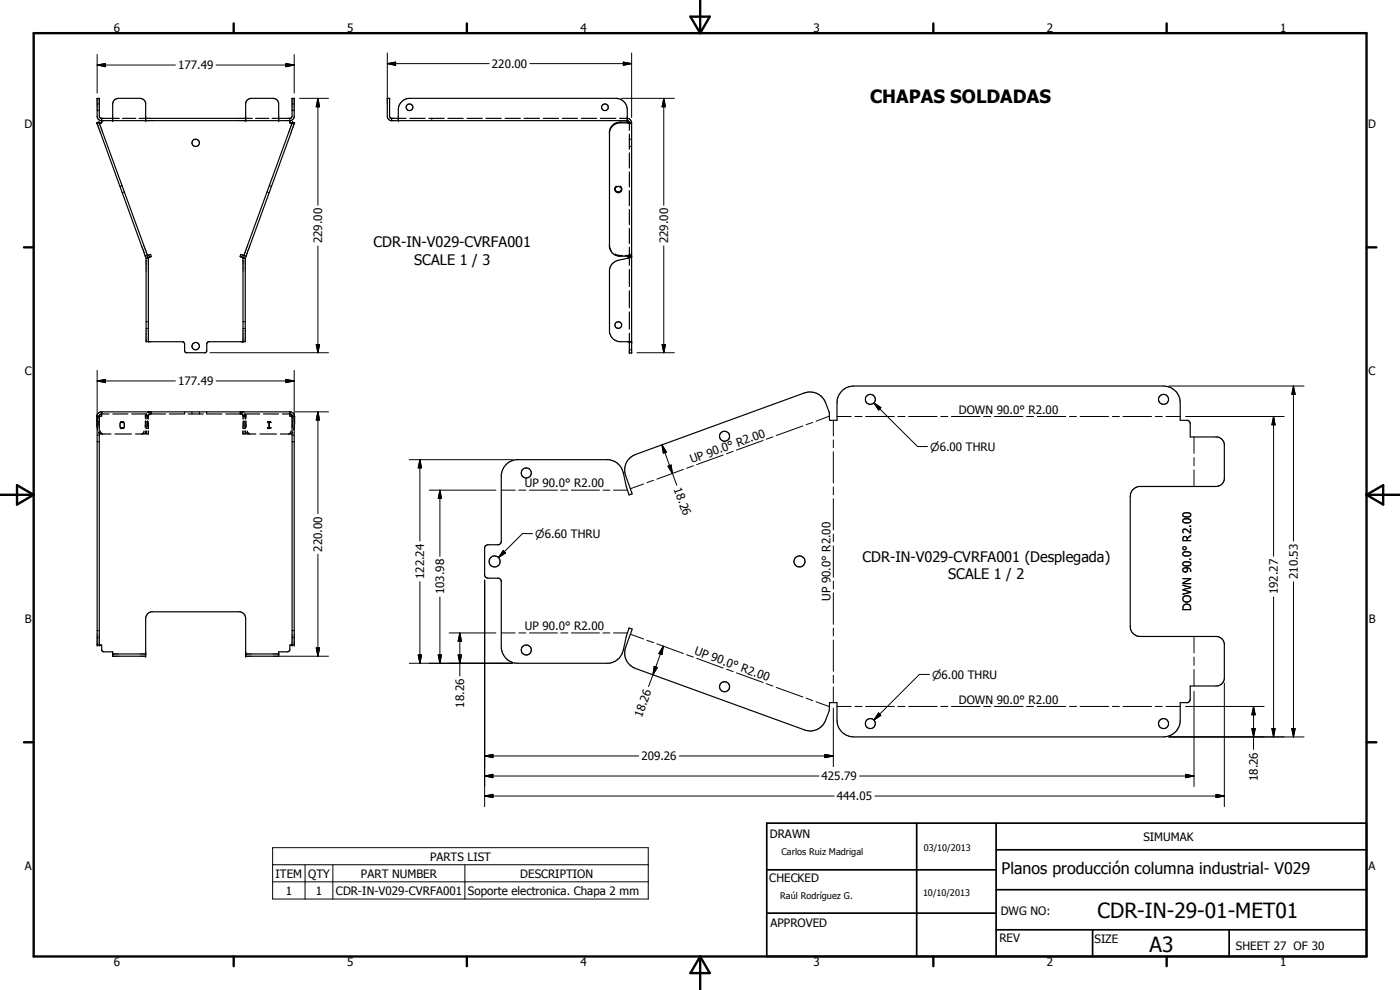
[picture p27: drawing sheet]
<svg xmlns="http://www.w3.org/2000/svg" width="420mm" height="297mm" viewBox="0 0 420 297" stroke-linecap="round" stroke-linejoin="round" font-family="sans-serif">
<defs><g id="words">
<g font-size="6.3">
<text x="329.4" y="275.4">CDR-IN-29-01-MET01</text>
<text x="345" y="285.6">A3</text>
</g>
<text font-size="5.5" x="261.1" y="30.8">CHAPAS SOLDADAS</text>
<text font-size="4.8" x="300.6" y="262.1">Planos producción columna industrial- V029</text>
<g font-size="4.4">
<text x="112.1" y="74.2">CDR-IN-V029-CVRFA001</text>
<text x="124.3" y="79.4">SCALE 1 / 3</text>
<text x="258.8" y="168.5">CDR-IN-V029-CVRFA001 (Desplegada)</text>
<text x="284.6" y="173.7">SCALE 1 / 2</text>
</g>
<g font-size="3.5">
<text x="34.2" y="9.6">6</text>
<text x="104.2" y="9.6">5</text>
<text x="174.2" y="9.6">4</text>
<text x="244.2" y="9.6">3</text>
<text x="314.2" y="9.6">2</text>
<text x="384.2" y="9.6">1</text>
<text x="53.5" y="20.8">177.49</text>
<text x="147.6" y="20.4">220.00</text>
<text x="7.3" y="38.4">D</text>
<text x="410.6" y="38.4">D</text>
<text x="96.7" y="73" transform="rotate(-90 96.7 73)">229.00</text>
<text x="200.5" y="73" transform="rotate(-90 200.5 73)">229.00</text>
<text x="7.4" y="112.6">C</text>
<text x="410.7" y="112.6">C</text>
<text x="53.5" y="115.6">177.49</text>
<text x="287.8" y="124.1">DOWN 90.0° R2.00</text>
<text x="207.6" y="139.1" transform="rotate(-20 207.6 139.1)">UP 90.0° R2.00</text>
<text x="157.5" y="146.2">UP 90.0° R2.00</text>
<text x="202.2" y="146.8" transform="rotate(70 202.2 146.8)">18.26</text>
<text x="96.7" y="165.5" transform="rotate(-90 96.7 165.5)">220.00</text>
<text x="127.3" y="173.8" transform="rotate(-90 127.3 173.8)">122.24</text>
<text x="389.5" y="173.8" transform="rotate(-90 389.5 173.8)">210.53</text>
<text x="133.3" y="178.4" transform="rotate(-90 133.3 178.4)">103.98</text>
<text x="383.5" y="178.4" transform="rotate(-90 383.5 178.4)">192.27</text>
<text x="249.2" y="180.3" transform="rotate(-90 249.2 180.3)">UP 90.0° R2.00</text>
<text x="357.5" y="183.4" transform="rotate(-90 357.5 183.4)">DOWN 90.0° R2.00</text>
<text x="7.4" y="186.9">B</text>
<text x="157.5" y="189.1">UP 90.0° R2.00</text>
<text x="410.8" y="186.9">B</text>
<text x="208.2" y="196.3" transform="rotate(20 208.2 196.3)">UP 90.0° R2.00</text>
<text x="139.3" y="212.3" transform="rotate(-90 139.3 212.3)">18.26</text>
<text x="192.6" y="215.4" transform="rotate(-70 192.6 215.4)">18.26</text>
<text x="287.8" y="211.1">DOWN 90.0° R2.00</text>
<text x="192.5" y="228.1">209.26</text>
<text x="246.6" y="234.1">425.79</text>
<text x="377.5" y="234.4" transform="rotate(-90 377.5 234.4)">18.26</text>
<text x="251.2" y="240.1">444.05</text>
<text x="231" y="251.5">DRAWN</text>
<text x="343.1" y="252.3">SIMUMAK</text>
<text x="7.4" y="261.1">A</text>
<text x="82.7" y="263.3">ITEM</text>
<text x="92.5" y="263.3">QTY</text>
<text x="108.3" y="263.3">PART NUMBER</text>
<text x="129.1" y="258.2">PARTS LIST</text>
<text x="156.1" y="263.3">DESCRIPTION</text>
<text x="410.7" y="261.1">A</text>
<text x="85.8" y="268.4">1</text>
<text x="94.8" y="268.4">1</text>
<text x="100.8" y="268.5">CDR-IN-V029-CVRFA001</text>
<text x="140.5" y="268.5">Soporte electronica. Chapa 2 mm</text>
<text x="230.9" y="264.6">CHECKED</text>
<text x="300.3" y="274.5">DWG NO:</text>
<text x="231.3" y="278.3">APPROVED</text>
<text x="299.9" y="282.6">REV</text>
<text x="328.5" y="283.1">SIZE</text>
<text x="370.9" y="285.1">SHEET 27 OF 30</text>
<text x="34.2" y="289.9">6</text>
<text x="104.2" y="289.9">5</text>
<text x="174.2" y="289.9">4</text>
<text x="244.2" y="289.9">3</text>
<text x="314.2" y="289.9">2</text>
<text x="384.2" y="289.9">1</text>
</g>
<g font-size="3.3">
<text x="279.1" y="135.3">n6.00 THRU</text>
<text x="160.6" y="161.4">n6.60 THRU</text>
<text x="279.7" y="203.7">n6.00 THRU</text>
</g>
<g font-size="2.7">
<text x="234.5" y="256.6">Carlos Ruiz Madrigal</text>
<text x="277.2" y="255.3">03/10/2013</text>
<text x="234.1" y="269.7">Raúl Rodríguez G.</text>
<text x="277" y="268.7">10/10/2013</text>
</g>
</g></defs>
<g fill="#000">
<circle cx="29.1" cy="36.9" r=".18"/>
<circle cx="30.5" cy="36.2" r=".18"/>
<circle cx="30.5" cy="35.5" r=".18"/>
<circle cx="33.8" cy="36.2" r=".18"/>
<circle cx="43.7" cy="36.2" r=".18"/>
<circle cx="73.7" cy="36.2" r=".18"/>
<circle cx="83.6" cy="36.2" r=".18"/>
<circle cx="87" cy="36.2" r=".18"/>
<circle cx="88" cy="37" r=".18"/>
<circle cx="119.5" cy="36.2" r=".18"/>
<circle cx="188.2" cy="36.2" r=".18"/>
<circle cx="188.9" cy="36.9" r=".18"/>
<circle cx="188.9" cy="36.8" r=".18"/>
<circle cx="189" cy="36.9" r=".18"/>
<circle cx="43.6" cy="76.9" r=".18"/>
<circle cx="44.3" cy="76.7" r=".18"/>
<circle cx="73.2" cy="76.7" r=".18"/>
<circle cx="73.8" cy="76.9" r=".18"/>
<circle cx="72.9" cy="102.5" r=".18"/>
<circle cx="188.9" cy="102.5" r=".18"/>
<circle cx="188.9" cy="105.8" r=".18"/>
<circle cx="189.6" cy="102.5" r=".18"/>
<circle cx="189.6" cy="105.8" r=".18"/>
<circle cx="30.5" cy="123.6" r=".18"/>
<circle cx="43.8" cy="129.3" r=".18"/>
<circle cx="44.5" cy="129.3" r=".18"/>
<circle cx="44.6" cy="124.3" r=".18"/>
<circle cx="72.9" cy="124.3" r=".18"/>
<circle cx="72.9" cy="129.3" r=".18"/>
<circle cx="73.6" cy="129.3" r=".18"/>
<circle cx="87" cy="123.6" r=".18"/>
<circle cx="29.2" cy="193.5" r=".18"/>
<circle cx="29.8" cy="193.5" r=".18"/>
<circle cx="33.8" cy="196.2" r=".18"/>
<circle cx="43.7" cy="196.9" r=".18"/>
<circle cx="43.7" cy="196.2" r=".18"/>
<circle cx="73.7" cy="196.9" r=".18"/>
<circle cx="73.7" cy="196.2" r=".18"/>
<circle cx="83.6" cy="196.2" r=".18"/>
<circle cx="87.7" cy="193.5" r=".18"/>
<circle cx="88.3" cy="193.5" r=".18"/>
</g>
<g fill="none" stroke="#000" stroke-width=".35">
<path d="M29.1 36.9l14.4 39.6 .1 .4 .7-.2M29.1 36.9l.4 .1M29.2 31.2h.2M29.2 33.2h.2M29.6 31.2h.2M29.6 33.2h.2M29.7 36.7h.1M29.7 36.7l14.6 40M29.8 36.7l.7 .2M29.8 36.7l-.7 .2M30.2 36.9h-.2M30.3 36.8l.2 .1"/>
<path d="M30.5 35.5l-.5-.2-.2-.5v-5.3h-.6v5.6l.3 .7 .7 .4h57l.7-.4 .4-.7v-5.6h-.6v5.3l-.3 .5-.4 .2M30.5 35.5h5.3M30.5 35.5v1.4M33.8 36.2v-5a1.71 1.71 0 0 1 1.7-1.7h6.6l1 .4 .6 1v5.3M36.8 35.5h4M41.7 35.5h34M73.7 36.2v-5.3l.6-1 1.1-.4h6.6a1.65 1.65 0 0 1 1.6 1.7v5M76.7 35.5h4M81.6 35.5h5.4M87 35.5v1.4M87.1 36.8l-.1 .1M87.2 36.9h.2"/>
<path d="M87.7 31.2h.2M87.7 33.2h.2M87.7 36.7l-.7 .2M87.7 36.7l.7 .2M87.8 36.7l-14.6 39.9M88.1 31.2h.2M88.1 33.2h.2M88.4 36.9l-14.4 39.6-.2 .4-.6-.2M88.4 36.9l-.4 .1M117.5 35.5l-.6-.4v-5.6h-.7v5.6l.4 .7 .7 .4h71.1l.5 .5v2.4M117.5 35.5h4.4M117.5 35.5v.7"/>
<path d="M119.5 36.2v-3.3a3.4 3.4 0 0 1 3.4-3.4h62a3.4 3.4 0 0 1 3.3 3.4v3.3M123 35.5h4.6M128.7 35.5h4.6M129.6 35.5v.2M129.6 36v.2M134.4 35.5h4.6M140.2 35.5h4.5M145.9 35.5h4.5M151.6 35.5h4.6M157.3 35.5h4.6M163.1 35.5h4.5M168.8 35.5h4.5"/>
<path d="M174.5 35.5h4.6M180.2 35.5h4.6M186 35.5l2.8 .1 .5 .5 .3 .8M188.2 36.9h-2.4a3.3 3.3 0 0 0-2.9 2.7M188.2 36.6l.7 .3M188.2 36.9h1.3M188.2 36.6v.3M188.2 36.6h-2a3.2 3.2 0 0 0-3.3 2.8v34.8a3.2 3.2 0 0 0 2.9 2.7h3l.8-.4M188.9 36.8l.7 .1M189.6 36.9v68.9h-.7v-5.8M36.2 55.9h-.2M36.6 55.7l-.2 .1"/>
<path d="M36.9 57.7l-.2 .1M37.3 57.6l-.2 .1M80.2 57.6l.1 .1M80.5 57.7l.3 .1M80.8 55.7l.3 .1M81.2 55.9h.2M184.6 56.6v.4M184.6 57a1.01 1.01 0 0 0 1 .8 1.01 1.01 0 0 0 1-.8M184.6 57a1.04 1.04 0 0 0 1 .6 1.04 1.04 0 0 0 .9-.6M184.6 56.6a1.03 1.03 0 0 1 1-.7 1.03 1.03 0 0 1 .9 .7M185 55.9l-.4 .7M186.1 55.9l.5 .7"/>
<path d="M186.5 56.6v.4M186.6 56.6v.4M188.9 41.8h.2M188.9 43.9h.2M188.9 40.3v4.4M188.9 45.9v4.5M188.9 51.6v4.5M188.9 57.2v4.5M189.3 41.8h.3M189.3 43.9h.3M43.8 77.5v25h11.1l.5 .7v2.2l.5 .4h5.9l.2-.4v-2.2l.6-.7h11v-25M43.8 77.5h.7"/>
<path d="M44.3 76.7l.9-.4 .2 .7h-.2M44.5 77.5v25M45.2 77l-1.4 .5M45.2 77l-.7 .5M72.3 77l1.3 .5M72.3 77l.6 .5M72.9 77.5v25M72.9 77.5h.7M73.2 76.7l-.9-.4-.3 .7h.3M73.2 76.6h.1M73.2 76.6v.1M182.9 74l.4 1.1"/>
<path d="M184.6 76.2l.8 .4 1.5 .1M188.2 77.5l-2.7 .6a3.4 3.4 0 0 0-2.6 2.8v18.7a3.3 3.3 0 0 0 3.3 2.9h3.4M188.5 76.6l-.9 .1M188.9 76.5l-.2 .1M188.9 62.9v4.5M188.9 68.5v4.6M188.9 74.2v2.4M188.9 76.7v2.9M188.9 77h.7M188.9 76.3h.2M189.3 76.3h.3M189.5 77.1l-1.3 .4"/>
<path d="M189.6 77l-.1 .1M189.6 77h-.7l-.7 .5M43.8 96.5h.3M43.8 98.6h.3M44.3 96.5h.2M44.3 98.6h.2M72.9 96.5h.2M72.9 98.6h.2M73.4 96.5h.2M73.4 98.6h.2M188.9 80.9v5.1M188.9 87.2v5.1"/>
<path d="M188.9 93.6v5.1M188.9 104.9h.2M188.9 102.7h.2M189.3 104.9h.3M189.3 102.7h.3M29.1 124.9l.2 4M29.1 124.9l.2-.8 .9-.5h57l.9 .5 .3 .8M29.2 124.9v68.6h1.3v1.6l.5 .4 2.8 .1v1.3h9.9v-11.4l.5-1.2 .5-.5 .7-.2h26.7a2.07 2.07 0 0 1 1.6 1.9v11.4h9.9v-1.3l2.9-.1 .4-.4 .1-1.6h1.3v-68.6M29.2 130.6h.2M29.2 132.5h.2M29.6 129.7l.4 .5h.4M29.6 130.6h.2"/>
<path d="M29.6 132.5h.2M29.7 126.2l.1 1.9M29.8 124.9v68.6M30 129.3l.4 .7 .4 .2M30.5 123.6v1.3h-1.4M30.6 130.2h2.7M32.7 124.2h-2.5l-.5 .7v.7M33.9 124.2h4.5M34.5 130.2h4.9M36.4 126.5l.2 .3M36.6 126.5h-.3a1.8 1.8 0 0 0 0 2.1h.3M36.6 128.3l-.2 .3"/>
<path d="M36.7 128.3l.2 .3M36.8 126.5a1.3 1.3 0 0 1 .3 2l-.3 .1M36.9 126.5l-.2 .3M39.5 124.2h4.5l-.2 .7M43.3 129.3l-.3 .7-.5 .2M43.6 126.2l-.1 1.9M43.8 124.2l-.2 1.4M43.8 124.9v.9M43.8 126.7v1.8M43.8 129.3v.9h.3M43.8 124.9h.3M43.8 128.6h.3"/>
<path d="M43.8 126.5h.3M43.9 129.3l-.2 .5-.6 .4h-2.4M44.3 126.2l-.1 1.9M44.3 124.9h.2M44.3 128.6h.2M44.3 126.5h.2M44.4 124.6l-.1 1M44.5 126.7v1.8M44.5 129.3v.9h-.2M44.6 124.5l-.1 1.3M44.7 123.6l-.4 .1M44.9 124.2l-.3 .1"/>
<path d="M44.9 123.6l-.4 .1M45.2 124.2h4.5M45.2 124.2l-.3 .1M45.2 123.6v.2M45.2 123.9v.3M45.4 123.6v.2M45.4 124v.2M50.8 124.2h4.5M55.4 123.6v.2M55.4 124v.2M56.5 124.2h4.5M57.6 123.6v.2"/>
<path d="M57.6 124v.2M59.8 123.6v.2M59.8 124v.2M62 123.6v.2M62 124v.2M62.1 124.2h4.5M67.8 124.2h4.5M72 123.6v.2M72 124v.2M72.3 123.9v.3l.3 .1M72.3 123.6v.2M72.5 124.2l.4 .1"/>
<path d="M72.5 123.6l.4 .1M72.8 123.6l.4 .1M72.8 124.5l.1 1.3M72.9 126.7v1.8M72.9 129.3v.9h.2M72.9 124.9h.2M72.9 128.6h.2M72.9 126.5h.2M73.1 124.6l.1 1M73.2 126.2l.1 1.9M73.4 124.9h.2M73.4 128.6h.2"/>
<path d="M73.4 126.5h.2M73.6 129.3l.3 .7 .4 .2h2.5M73.6 124.9v.9M73.6 126.7v1.8M73.6 129.3v.9h-.2M73.6 124.2l.2 1.4M73.8 126.2l.1 1.9M74.2 129.3l.2 .5 .6 .4M77.9 124.2h-4.5l.2 .7M78 130.2h5M79.1 124.2h4.5M80.3 128.3l.4 .3"/>
<path d="M80.5 126.5l.3 .6M80.7 126.5l-.4 .3M80.8 127.1v.9M80.8 128l-.3 .6M80.8 127.3v.5M80.8 128l.3 .6M80.9 126.5l.5 .3M81.1 126.5l-.3 .6M81.4 128.3l-.5 .3M84.1 130.2h2.7M84.7 124.2h2.6l.4 .6 .1 .8M87 123.6v1.3h1.4"/>
<path d="M87.4 129.3l-.3 .7-.5 .2M87.7 124.9v68.6M87.7 130.6h.2M87.7 132.5h.2M87.8 126.2l-.1 1.9M87.8 129.7l-.4 .5h-.4M88.1 130.6h.2M88.1 132.5h.2M88.4 124.9l-.2 4M151.7 139.6l1.2-1 2-.7h27.8a5 5 0 0 1 4.4 4l.8 4 .9 2.6 .9-.3-1.9-5.5a5 5 0 0 1 2.9-6.3l50.7-18.5a5 5 0 0 1 6.4 3l1.1 2.8 .1 2.4h2.2v-5.3a5 5 0 0 1 5-5h93a5 5 0 0 1 5 5v5.3h2.2l.6 .4 .2 .6v4h8.1a2.55 2.55 0 0 1 2.1 2.1v10.6a2.57 2.57 0 0 1-2.5 2.2h-23.1a3 3 0 0 0-2.6 3v39a2.96 2.96 0 0 0 3 3h22.7a2.49 2.49 0 0 1 2.5 2.1v10.6a2.49 2.49 0 0 1-2.5 2.1h-7.7v4l-.2 .6-.6 .4h-2.2v5.3a5 5 0 0 1-5 5h-93a5 5 0 0 1-5-5v-5.3h-2.2l-.1 2.4-1.1 2.8a4.9 4.9 0 0 1-6.4 3l-50.7-18.4a4.9 4.9 0 0 1-2.9-6.4l1.9-5.4-.9-.4-.9 2.6-.8 4.1a5 5 0 0 1-4.4 3.9h-27.8a5.1 5.1 0 0 1-4.5-4.4v-20.1l-.2-.6-.5-.4h-3.2l-1-.6-.1-8.6 .8-.8 3.5-.1 .7-.7v-20.3l.5-1.5zM29.2 189.2h.2M29.2 191.2h.2"/>
<path d="M29.6 189.2h.2M29.6 191.2h.2M33.8 196.2h9.9M73.7 196.2h9.9M87.7 189.2h.2M87.7 191.2h.2M88.1 189.2h.2M88.1 191.2h.2"/>
<circle cx="122.9" cy="32.2" r="1.01"/>
<circle cx="181.5" cy="32.2" r=".99"/>
<circle cx="58.7" cy="42.9" r="1.09"/>
<circle cx="185.6" cy="97.5" r=".99"/>
<circle cx="58.7" cy="103.8" r="1.11"/>
<circle cx="261.2" cy="119.8" r="1.51"/>
<circle cx="349.2" cy="119.8" r="1.51"/>
<circle cx="217.4" cy="130.9" r="1.51"/>
<circle cx="157.9" cy="141.9" r="1.52"/>
<circle cx="148.4" cy="168.5" r="1.64"/>
<circle cx="240" cy="168.4" r="1.65"/>
<circle cx="157.9" cy="195" r="1.51"/>
<circle cx="217.4" cy="206" r="1.52"/>
<circle cx="261.2" cy="217.1" r="1.5"/>
<circle cx="349.2" cy="217.1" r="1.51"/>
</g>
<g fill="none" stroke="#000" stroke-width=".3">
<path d="M29.2 19.5l2.5-.5v1zM29.2 19.5h23.5M29.2 16.3v11.6M64.8 19.5h23.5M85.8 19l2.5 .5-2.5 .5zM88.3 16.3v11.6M116.2 19.1l2.5-.5v1zM116.2 19.1h30.6M116.2 15.9v13.7M159 19.1h30.6M187.1 18.6l2.5 .5-2.5 .5zM189.6 15.9v19.4"/>
<path d="M89.9 29.5h8.7M95.4 29.5l.5 2.5h-1zM95.4 29.5v32.1M186.5 29.5h15.9M199.2 29.5l.5 2.5h-1zM199.2 29.5v32.1M95.4 73.8v32M199.2 73.8v32M29.2 114.3l2.5-.5v1zM29.2 111.1v15.5M29.2 114.3h23.5M63 105.8h35.6"/>
<path d="M64.8 114.3h23.5M85.8 113.8l2.5 .5-2.5 .5zM88.3 111.1v15.5M94.9 103.4h1l-.5 2.4zM191.2 105.8h11.2M198.7 103.4h1l-.5 2.4zM350.8 115.8h40.6M388.2 115.8l.5 2.5h-1zM388.2 115.8v46.5M88.6 123.6h10M95.4 123.6l.5 2.4h-1zM95.4 123.6v30.5"/>
<path d="M122.8 137.9h31M126 137.9l.5 2.5h-1zM126 137.9v24.4M198.7 133.5l1.3 2.1-.9 .4zM198.7 133.5l3.1 8.5M200.5 139.9l.9-.4 .4 2.5zM208.1 139.7l-2 .8M217 136.5l-7.9 2.9M220 135.4l-2 .7M229 132.2l-8 2.8M232 131.1l-2 .7M240.9 127.8l-8 2.9"/>
<path d="M243.9 126.7l-2 .7M248.9 124.9l-4 1.5M250.1 126.1v4.7M250.1 132v2.3M250.1 135.5v9.4M251.2 125h4.3M256.6 125h2.1M259.8 125h8.6M262.3 120.9l2.1 1.4-.7 .7zM262.3 120.9l13.1 13.1h2.9M269.4 125h2.2M272.7 125h8.6"/>
<path d="M282.3 125h2.2M285.5 125h8.6M295.2 125h2.1M298.4 125h8.6M308 125h2.2M311.3 125h8.6M321 125h2.1M324.1 125h8.6M333.8 125h2.1M337 125h8.6M346.7 125h2.1M349.9 125h4.3"/>
<path d="M355.8 125h29.6M358.3 131.1v5M358.3 137.3v2.4M382.2 125l.5 2.5h-1zM382.2 125v41.9M128.9 147.1h19.9M132 147.1l.5 2.4h-1zM132 147.1v19.8M150.4 147.1h4.2M155.7 147.1h2.1M158.9 147.1h8.4M168.3 147.1h2.1"/>
<path d="M171.5 147.1h8.4M180.9 147.1h2.1M184.1 147.1h4.2M193.2 145.2l-4 1.4M196.2 144.1l-2.1 .7M201.8 142l1.3 3.6M205.1 140.8l-8 3M250.1 146.1v2.4M250.1 149.6v9.4M358.3 141v5M95.4 166.3v30.6M126 174.5v24.5"/>
<path d="M132 179.1v19.9M145.4 174.1v67.9M151 165.2l.7 .7-2.1 1.4zM159.8 160.1h-3l-7.2 7.2M250.1 160.2v2.4M250.1 163.7v9.5M250.1 174.4v2.3M250.1 177.9v9.4M382.2 179.1v42M388.2 174.5v46.6M83.6 196.9h15M94.9 194.4h1l-.5 2.5z"/>
<path d="M122.8 199h31M125.5 196.5h1l-.5 2.5zM131.5 196.5h1l-.5 2.5zM134.8 189.9h14M137.5 196.5h1l-.5 2.5zM138 189.9l.5 2.5h-1zM138 189.9v12.9M150.4 189.9h4.2M155.7 189.9h2.1M158.9 189.9h8.4M168.3 189.9h2.1M171.5 189.9h8.4"/>
<path d="M180.9 189.9h2.1M184.1 189.9h4.2M189.2 190.3l4 1.4M194.1 192.1l2.1 .7M196.3 199.9l1 .4-1.4 2.2zM197.1 193.2l8 2.9M199.1 193.9l-.4 2.5-1-.3zM199.1 193.9l-3.2 8.6M206.1 196.5l2 .6M209.1 197.5l7.9 2.9M250.1 188.5v2.3M250.1 192v9.4"/>
<path d="M358.3 191v4.9M358.3 197.1v2.5M195.9 202.5l-1.3 3.5M218 200.8l2 .7M221 201.9l8 2.9M230 205.1l2 .8M232.9 206.2l8 2.9M241.9 209.5l2 .7M244.9 210.6l4 1.4M250.1 202.6v2.4M250.1 206.1v4.7M250.1 212.4v17.6"/>
<path d="M251.2 212h4.3M256.6 212h2.1M259.8 212h8.6M263.7 213.9l.7 .7-2.1 1.4zM269.4 212h2.2M272.7 212h8.6M278.9 202.4h-3l-13.6 13.6M282.3 212h2.2M285.5 212h8.6M295.2 212h2.1M298.4 212h8.6M308 212h2.2"/>
<path d="M311.3 212h8.6M321 212h2.1M324.1 212h8.6M333.8 212h2.1M337 212h8.6M346.7 212h2.1M349.9 212h4.3M355.8 212h23.6M358.3 200.9v4.9M358.3 207.4v28.6M367.4 204.9v37.1M375.7 218.6h1l-.5 2.5z"/>
<path d="M376.2 212l.5 2.5h-1zM376.2 212v12.9M381.7 218.6h1l-.5 2.5zM387.7 218.6h1l-.5 2.5zM145.4 226.8l2.5-.4v.9zM145.4 232.8l2.5-.5v1zM145.4 238.8l2.5-.5v1zM145.4 226.8h46.3M145.4 232.8h100.4M145.4 238.8h104.9M203.9 226.8h46.2M247.6 226.4l2.5 .4-2.5 .5z"/>
<path d="M258 232.8h100.3M262.5 238.8h104.9M350.8 221.1h40.6M355.8 232.3l2.5 .5-2.5 .5zM364.9 238.3l2.5 .5-2.5 .5zM81.8 254.3h112.8v15.4h-112.8zM81.8 259.5h112.8M91.6 259.5v10.2M99.9 259.5v10.2M139.5 259.5v10.2M81.8 264.6h112.8"/>
</g>
<g fill="none" stroke="#000" stroke-width=".71">
<path d="M10.1 9.9h400v277.1h-400zM70.1 7v2.9M140.1 7v2.9M207.2 5h5.8l-2.9 4.9zM210.1 0v9.9M280.1 7v2.9M350.1 7v2.9M7.2 74.2h2.9M410.1 74.2h3M.1 148.5h10M5.1 145.6l5 2.9-5 2.9zM410.1 148.5h10"/>
<path d="M410.1 148.5l5-2.9v5.8zM7.2 222.7h2.9M410.1 222.7h3M70.1 287v2.9M140.1 287v2.9M210.1 287v10M210.1 287l2.9 5h-5.8zM280.1 287v2.9M350.1 287v2.9"/>
</g>
<path d="M230.1 247h180v40h-180zM275.1 247v40M298.9 255h111.2M298.9 247v40M230.1 274h68.8M230.1 261h68.8M298.9 279h111.2M298.9 267h111.2M327.9 279v8M368.9 279v8" fill="none" stroke="#000" stroke-width=".51"/>
<g fill="#000">
<path d="M29.2 19.5l2.5-.5v1zM116.2 19.1l2.5-.5v1zM187.1 18.6l2.5 .5-2.5 .5zM85.8 19l2.5 .5-2.5 .5zM95.4 29.5l.5 2.5h-1zM199.2 29.5l.5 2.5h-1zM29.2 114.3l2.5-.5v1zM85.8 113.8l2.5 .5-2.5 .5zM94.9 103.4h1l-.5 2.4zM198.7 103.4h1l-.5 2.4zM388.2 115.8l.5 2.5h-1zM95.4 123.6l.5 2.4h-1z"/>
<path d="M198.7 133.5l1.3 2.1-.9 .4zM200.5 139.9l.9-.4 .4 2.5zM262.3 120.9l2.1 1.4-.7 .7zM382.2 125l.5 2.5h-1zM126 137.9l.5 2.5h-1zM132 147.1l.5 2.4h-1zM151 165.2l.7 .7-2.1 1.4zM94.9 194.4h1l-.5 2.5zM125.5 196.5h1l-.5 2.5zM131.5 196.5h1l-.5 2.5zM137.5 196.5h1l-.5 2.5zM138 189.9l.5 2.5h-1z"/>
<path d="M196.3 199.9l1 .4-1.4 2.2zM199.1 193.9l-.4 2.5-1-.3zM263.7 213.9l.7 .7-2.1 1.4zM375.7 218.6h1l-.5 2.5zM376.2 212l.5 2.5h-1zM381.7 218.6h1l-.5 2.5zM387.7 218.6h1l-.5 2.5zM145.4 226.8l2.5-.4v.9zM145.4 232.8l2.5-.5v1zM145.4 238.8l2.5-.5v1zM247.6 226.4l2.5 .4-2.5 .5zM355.8 232.3l2.5 .5-2.5 .5z"/>
<path d="M364.9 238.3l2.5 .5-2.5 .5z"/>
</g>
<use href="#words"/>
</svg>
